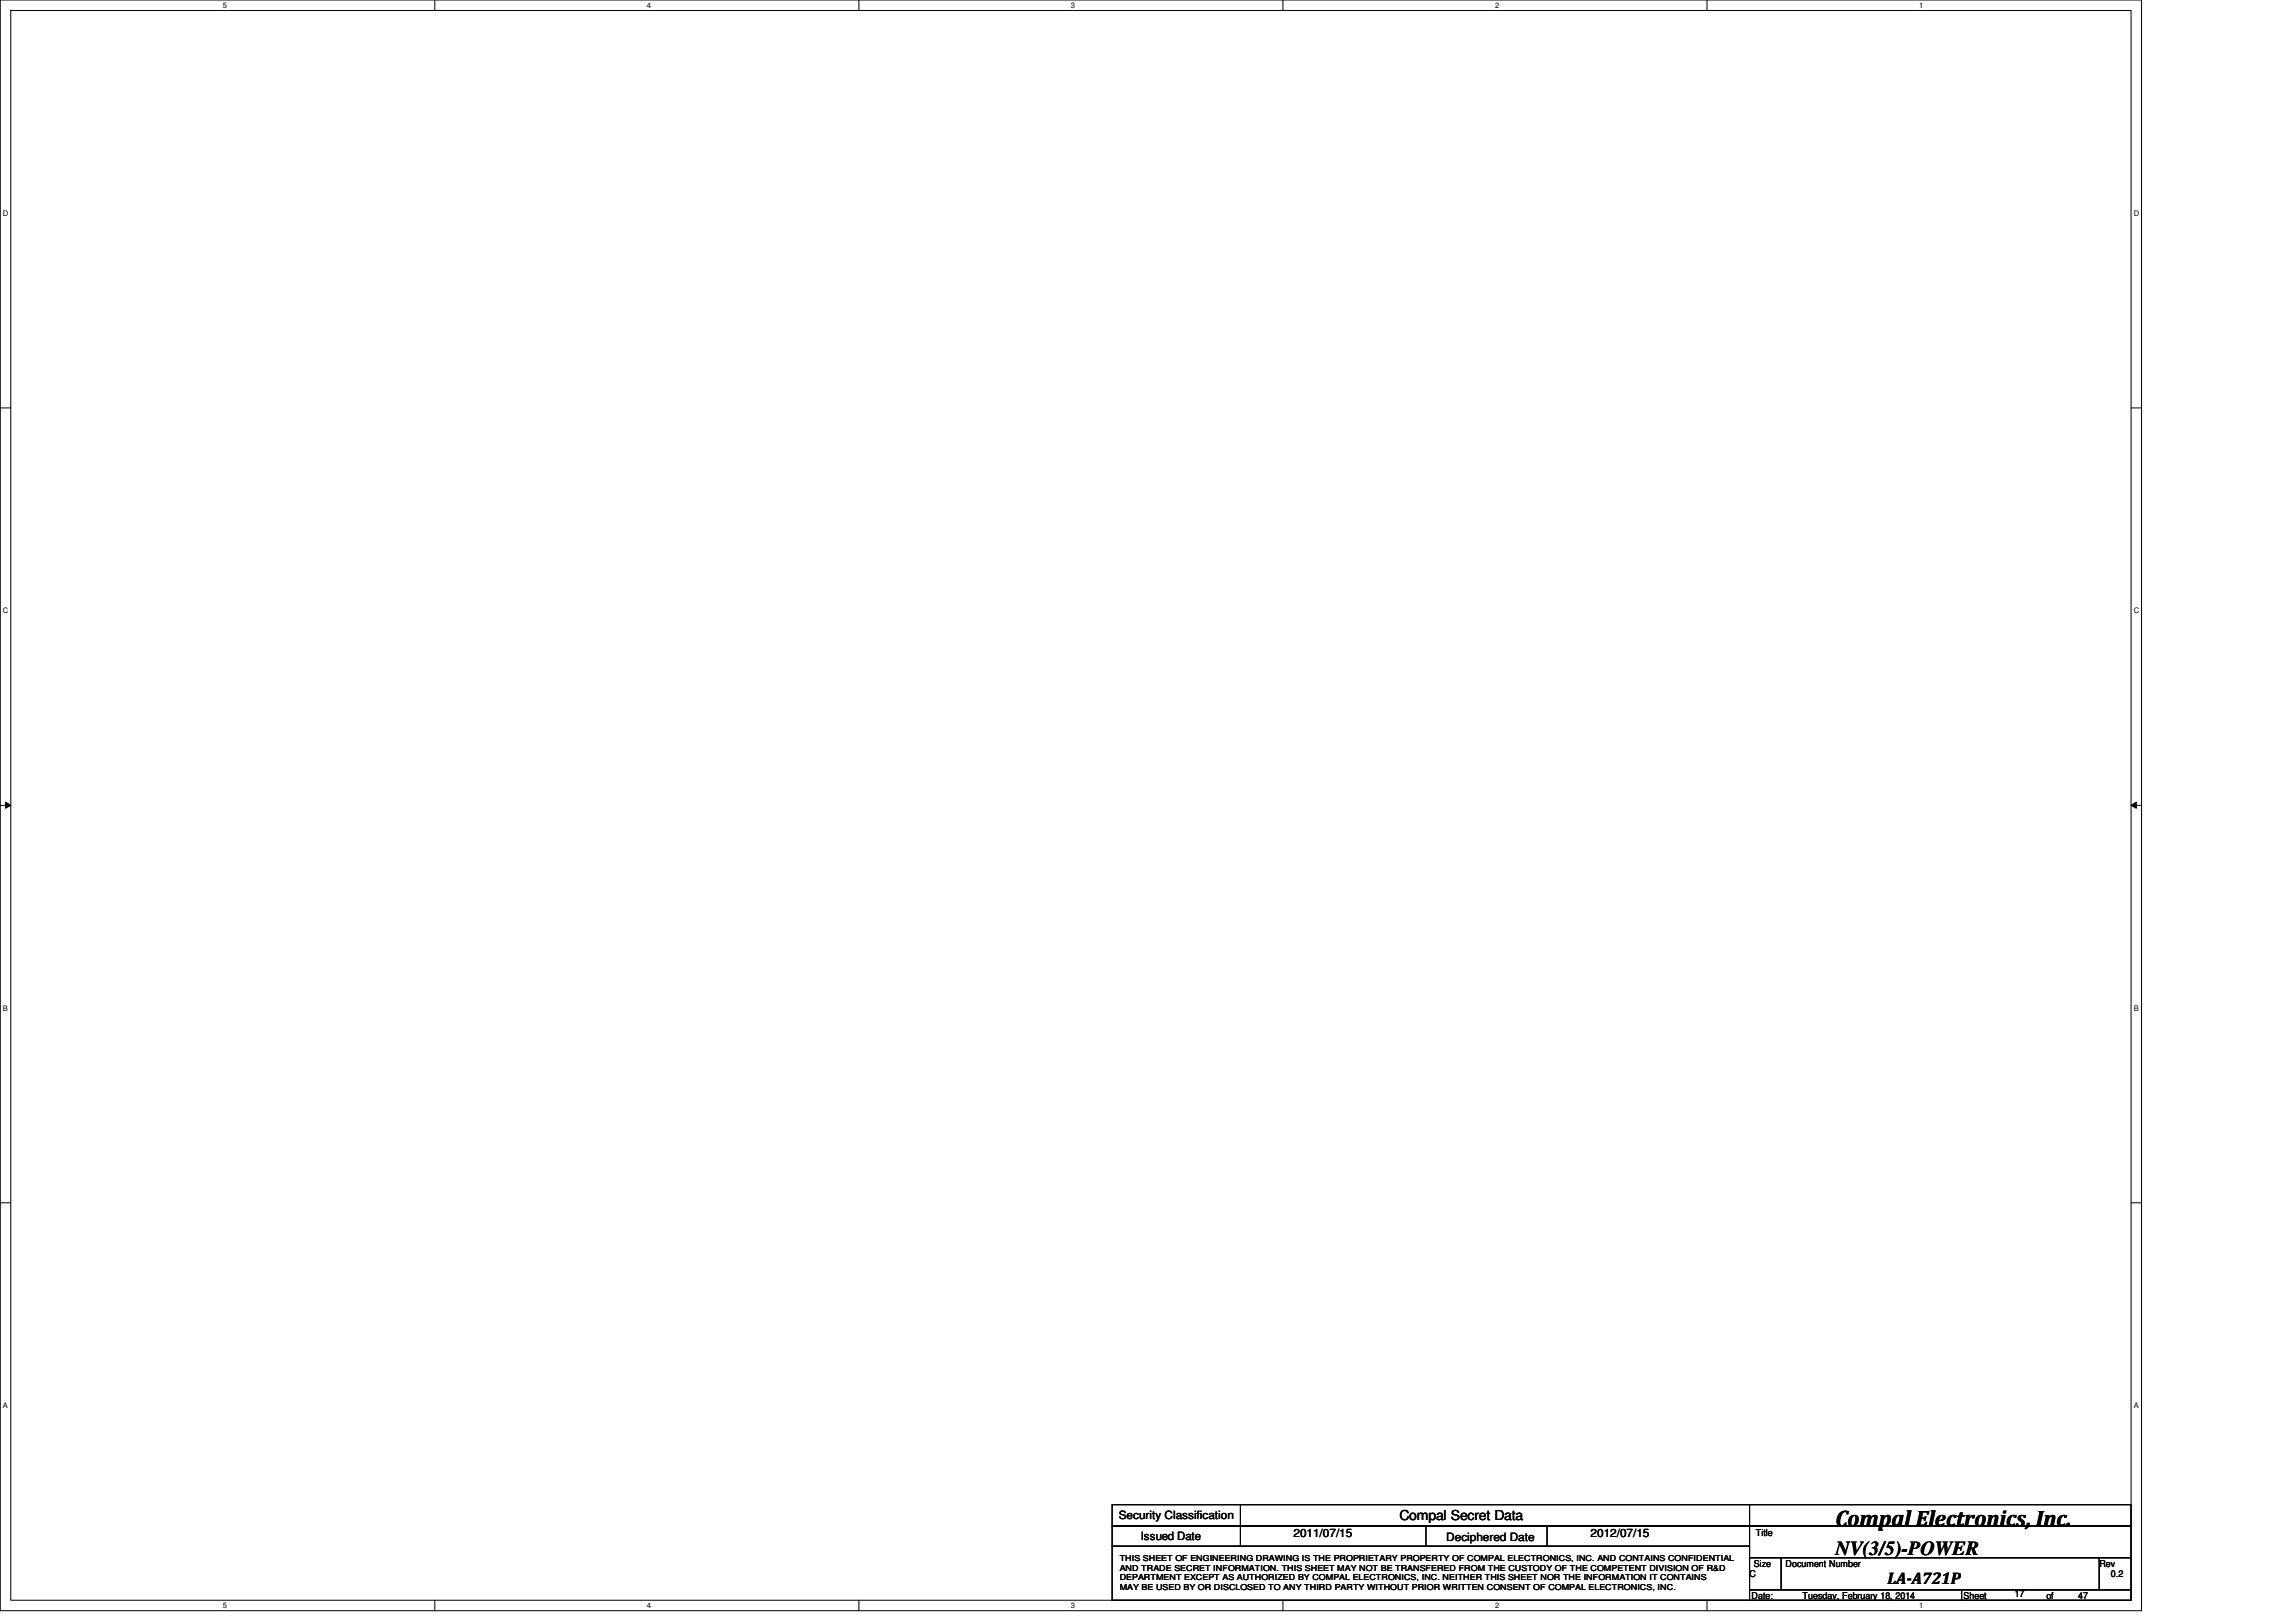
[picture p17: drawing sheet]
<svg xmlns="http://www.w3.org/2000/svg" width="297mm" height="210mm" viewBox="0 0 297 210" stroke-linecap="round" stroke-linejoin="round" font-family="sans-serif">
<defs><g id="words">
<text font-size="2.9" x="237.4" y="197.5">Compal Electronics, Inc.</text>
<text font-size="2.6" x="237.4" y="201.2">NV(3/5)-POWER</text>
<text font-size="2.2" x="244.2" y="205">LA-A721P</text>
<text font-size="1.8" x="181.1" y="196.8">Compal Secret Data</text>
<g font-size="1.5">
<text x="144.7" y="196.6">Security Classification</text>
<text x="147.6" y="199.3">Issued Date</text>
<text x="167.3" y="198.8">2011/07/15</text>
<text x="187.1" y="199.4">Deciphered Date</text>
<text x="205.8" y="198.8">2012/07/15</text>
</g>
<g font-size="1.2">
<text x="226.9" y="202.7">Size</text>
<text x="227.2" y="198.8">Title</text>
<text x="231" y="202.7">Document Number</text>
<text x="271.6" y="202.7">Rev</text>
<text x="226.4" y="204.1">C</text>
<text x="226.6" y="206.9">Date:</text>
<text x="233.2" y="206.9">Tuesday, February 18, 2014</text>
<text x="254" y="206.9">Sheet</text>
<text x="260.6" y="206.7">17</text>
<text x="264.7" y="206.9">of</text>
<text x="268.9" y="206.9">47</text>
<text x="273.1" y="204.1">0.2</text>
</g>
<g font-size="1.1">
<text x="144.9" y="202">THIS SHEET OF ENGINEERING DRAWING IS THE PROPRIETARY PROPERTY OF COMPAL ELECTRONICS, INC. AND CONTAINS CONFIDENTIAL</text>
<text x="144.9" y="203.2">AND TRADE SECRET INFORMATION. THIS SHEET MAY NOT BE TRANSFERED FROM THE CUSTODY OF THE COMPETENT DIVISION OF R&amp;D</text>
<text x="144.9" y="204.5">DEPARTMENT EXCEPT AS AUTHORIZED BY COMPAL ELECTRONICS, INC. NEITHER THIS SHEET NOR THE INFORMATION IT CONTAINS</text>
<text x="144.9" y="205.7">MAY BE USED BY OR DISCLOSED TO ANY THIRD PARTY WITHOUT PRIOR WRITTEN CONSENT OF COMPAL ELECTRONICS, INC.</text>
</g>
<g font-size="1">
<text x="28.8" y="1">5</text>
<text x="83.7" y="1">4</text>
<text x="138.6" y="1">3</text>
<text x="193.4" y="1">2</text>
<text x="248.3" y="1">1</text>
<text x=".4" y="27.9">D</text>
<text x="276.1" y="27.9">D</text>
<text x=".4" y="79.4">C</text>
<text x="276.1" y="79.4">C</text>
<text x=".4" y="130.8">B</text>
<text x="276.1" y="130.8">B</text>
<text x=".4" y="182.2">A</text>
<text x="276.1" y="182.2">A</text>
<text x="28.8" y="208.1">5</text>
<text x="83.7" y="208.1">4</text>
<text x="138.6" y="208.1">3</text>
<text x="193.4" y="208.1">2</text>
<text x="248.3" y="208.1">1</text>
</g>
</g></defs>
<path d="M0 0h277.1v208.4h-277.1zM1.4 1.4h274.3v205.7h-274.3z" fill="none" stroke="#000" stroke-width=".13"/>
<g fill="#fff">
<path d="M28.8 .1h.6v1.1h-.6z"/>
<path d="M28.8 207.2h.6v1.1h-.6z"/>
</g>
<path d="M56.3 0v1.4M56.3 207.1v1.3" fill="none" stroke="#000" stroke-width=".13"/>
<g fill="#fff">
<path d="M83.7 .1h.5v1.1h-.5z"/>
<path d="M83.7 207.2h.5v1.1h-.5z"/>
</g>
<path d="M111.1 0v1.4M111.1 207.1v1.3" fill="none" stroke="#000" stroke-width=".13"/>
<g fill="#fff">
<path d="M138.5 .1h.6v1.1h-.6z"/>
<path d="M138.5 207.2h.6v1.1h-.6z"/>
</g>
<path d="M166 0v1.4M166 207.1v1.3" fill="none" stroke="#000" stroke-width=".13"/>
<g fill="#fff">
<path d="M193.4 .1h.6v1.1h-.6z"/>
<path d="M193.4 207.2h.6v1.1h-.6z"/>
</g>
<path d="M220.8 0v1.4M220.8 207.1v1.3" fill="none" stroke="#000" stroke-width=".13"/>
<g fill="#fff">
<path d="M248.3 .1h.5v1.1h-.5z"/>
<path d="M248.3 207.2h.5v1.1h-.5z"/>
<path d="M.4 27h.7v1.2h-.7z"/>
<path d="M276 27h.8v1.2h-.8z"/>
<path d="M.4 78.5h.7v1.1h-.7z"/>
<path d="M276 78.5h.8v1.1h-.8z"/>
</g>
<path d="M0 52.8h1.4M275.7 52.8h1.4" fill="none" stroke="#000" stroke-width=".13"/>
<g fill="#fff">
<path d="M.4 129.9h.6v1.1h-.6z"/>
<path d="M276 129.9h.7v1.1h-.7z"/>
</g>
<path d="M0 104.2h1.4M.7 103.8l.7 .4-.7 .4zM275.7 104.2l.7-.4v.8zM275.7 104.2h1.4" fill="none" stroke="#000" stroke-width=".13"/>
<path d="M.7 103.8l.7 .4-.7 .4zM275.7 104.2l.7-.4v.8z" fill="#000"/>
<g fill="#fff">
<path d="M.4 181.3h.6v1.1h-.6z"/>
<path d="M276 181.3h.7v1.1h-.7z"/>
</g>
<g fill="none" stroke="#000" stroke-width=".13">
<path d="M0 155.7h1.4M275.7 155.7h1.4M143.9 194.7h82.4v2.8h-82.4zM143.9 197.5h82.4v2.6h-82.4zM160.5 194.7v5.4M184.5 197.5v2.6M200.1 197.5v2.6M226.3 194.7h49.4v2.8h-49.4zM226.3 197.5h49.4v4.1h-49.4zM143.9 200.1h82.4v7h-82.4zM226.3 201.6h4.1v4.1h-4.1zM226.3 205.7h27.5v1.4h-27.5z"/>
<path d="M230.4 201.6h41.2v4.1h-41.2zM253.8 205.7h21.9v1.4h-21.9zM271.6 201.6h4.1v4.1h-4.1z"/>
</g>
<use href="#words"/>
</svg>
